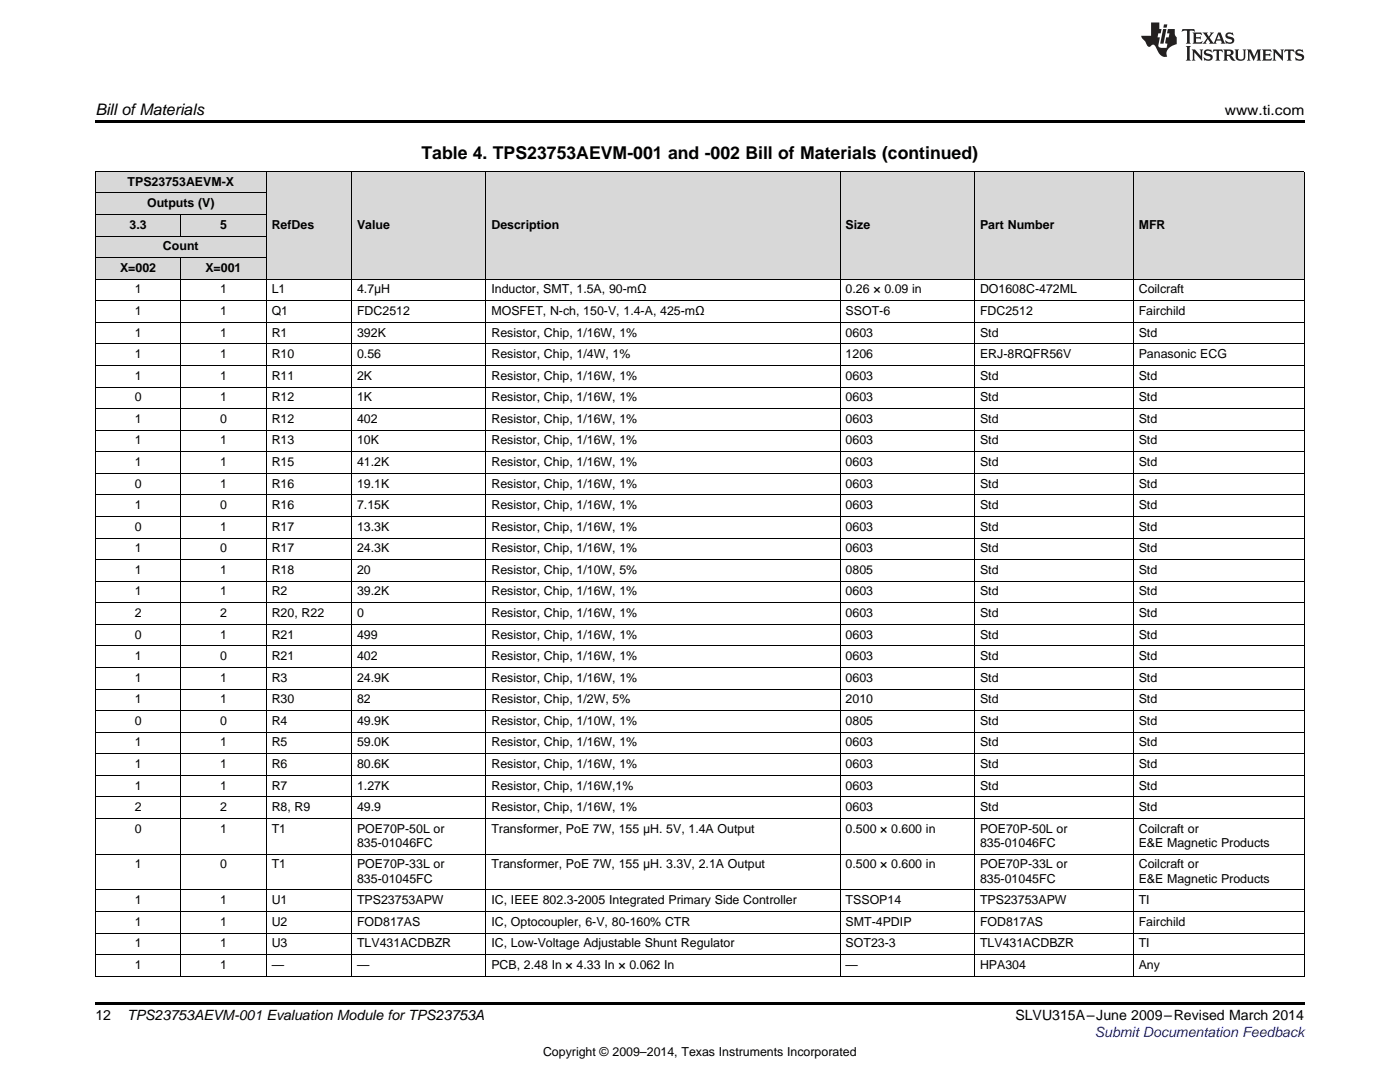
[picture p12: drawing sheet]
<svg xmlns="http://www.w3.org/2000/svg" width="279mm" height="216mm" viewBox="0 0 279 216" stroke-linecap="round" stroke-linejoin="round" font-family="sans-serif">
<defs><g id="words">
<text font-size="3.5" x="84.1" y="31.8">Table 4. TPS23753AEVM-001 and -002 Bill of Materials (continued)</text>
<text font-size="3.2" x="19" y="23">Bill ofMaterials</text>
<g font-size="2.8">
<text x="244.4" y="23">www.ti.com</text>
<text x="19" y="203.5">12</text>
<text x="25.4" y="203.6">TPS23753AEVM-001 Evaluation Module for TPS23753A</text>
<text x="202.6" y="203.6">SLVU315A–June 2009–Revised March 2014</text>
</g>
<text font-size="2.8" fill="#00f" x="218.5" y="206.9">Submit Documentation Feedback</text>
<g font-size="2.5">
<text x="25.5" y="37">TPS23753AEVM-X</text>
<text x="29.4" y="41.3">Outputs (V)</text>
<text x="25.9" y="45.6">3.3</text>
<text x="43.9" y="45.6">5</text>
<text x="54.2" y="45.6">RefDes</text>
<text x="71.3" y="45.6">Value</text>
<text x="98.1" y="45.6">Description</text>
<text x="168.8" y="45.6">Size</text>
<text x="195.6" y="45.6">Part Number</text>
<text x="227.3" y="45.6">MFR</text>
<text x="32.5" y="50">Count</text>
<text x="24" y="54.3">X=002</text>
<text x="26.9" y="58.6">1</text>
<text x="41" y="54.3">X=001</text>
<text x="43.9" y="58.6">1</text>
<text x="54.2" y="58.6">L1</text>
<text x="71.3" y="58.6">4.7μH</text>
<text x="98.1" y="58.6">Inductor, SMT, 1.5A, 90-mΩ</text>
<text x="168.8" y="58.6">0.26 × 0.09 in</text>
<text x="195.6" y="58.6">DO1608C-472ML</text>
<text x="227.3" y="58.6">Coilcraft</text>
<text x="26.9" y="62.9">1</text>
<text x="43.9" y="62.9">1</text>
<text x="54.2" y="62.9">Q1</text>
<text x="71.3" y="62.9">FDC2512</text>
<text x="98.1" y="62.9">MOSFET, N-ch, 150-V, 1.4-A, 425-mΩ</text>
<text x="168.8" y="62.9">SSOT-6</text>
<text x="195.6" y="62.9">FDC2512</text>
<text x="227.3" y="62.9">Fairchild</text>
<text x="26.9" y="67.2">1</text>
<text x="26.9" y="71.5">1</text>
<text x="43.9" y="67.2">1</text>
<text x="43.9" y="71.5">1</text>
<text x="54.2" y="67.2">R1</text>
<text x="54.2" y="71.5">R10</text>
<text x="71.3" y="67.2">392K</text>
<text x="71.3" y="71.5">0.56</text>
<text x="98.1" y="67.2">Resistor, Chip, 1/16W, 1%</text>
<text x="98.1" y="71.5">Resistor, Chip, 1/4W, 1%</text>
<text x="168.8" y="67.2">0603</text>
<text x="168.8" y="71.5">1206</text>
<text x="195.6" y="67.2">Std</text>
<text x="195.6" y="71.5">ERJ-8RQFR56V</text>
<text x="227.3" y="67.2">Std</text>
<text x="227.3" y="71.5">Panasonic ECG</text>
<text x="26.9" y="75.8">1</text>
<text x="43.9" y="75.8">1</text>
<text x="54.2" y="75.8">R11</text>
<text x="71.3" y="75.8">2K</text>
<text x="98.1" y="75.8">Resistor, Chip, 1/16W, 1%</text>
<text x="168.8" y="75.8">0603</text>
<text x="195.6" y="75.8">Std</text>
<text x="227.3" y="75.8">Std</text>
<text x="26.9" y="80.1">0</text>
<text x="43.9" y="80.1">1</text>
<text x="54.2" y="80.1">R12</text>
<text x="71.3" y="80.1">1K</text>
<text x="98.1" y="80.1">Resistor, Chip, 1/16W, 1%</text>
<text x="168.8" y="80.1">0603</text>
<text x="195.6" y="80.1">Std</text>
<text x="227.3" y="80.1">Std</text>
<text x="26.9" y="84.4">1</text>
<text x="26.9" y="88.7">1</text>
<text x="43.9" y="84.4">0</text>
<text x="43.9" y="88.7">1</text>
<text x="54.2" y="84.4">R12</text>
<text x="54.2" y="88.7">R13</text>
<text x="71.3" y="84.4">402</text>
<text x="71.3" y="88.7">10K</text>
<text x="98.1" y="84.4">Resistor, Chip, 1/16W, 1%</text>
<text x="98.1" y="88.7">Resistor, Chip, 1/16W, 1%</text>
<text x="168.8" y="84.4">0603</text>
<text x="168.8" y="88.7">0603</text>
<text x="195.6" y="84.4">Std</text>
<text x="195.6" y="88.7">Std</text>
<text x="227.3" y="84.4">Std</text>
<text x="227.3" y="88.7">Std</text>
<text x="26.9" y="93">1</text>
<text x="43.9" y="93">1</text>
<text x="54.2" y="93">R15</text>
<text x="71.3" y="93">41.2K</text>
<text x="98.1" y="93">Resistor, Chip, 1/16W, 1%</text>
<text x="168.8" y="93">0603</text>
<text x="195.6" y="93">Std</text>
<text x="227.3" y="93">Std</text>
<text x="26.9" y="97.3">0</text>
<text x="26.9" y="101.6">1</text>
<text x="43.9" y="97.3">1</text>
<text x="43.9" y="101.6">0</text>
<text x="54.2" y="97.3">R16</text>
<text x="54.2" y="101.6">R16</text>
<text x="71.3" y="97.3">19.1K</text>
<text x="71.3" y="101.6">7.15K</text>
<text x="98.1" y="97.3">Resistor, Chip, 1/16W, 1%</text>
<text x="98.1" y="101.6">Resistor, Chip, 1/16W, 1%</text>
<text x="168.8" y="97.3">0603</text>
<text x="168.8" y="101.6">0603</text>
<text x="195.6" y="97.3">Std</text>
<text x="195.6" y="101.6">Std</text>
<text x="227.3" y="97.3">Std</text>
<text x="227.3" y="101.6">Std</text>
<text x="26.9" y="105.9">0</text>
<text x="43.9" y="105.9">1</text>
<text x="54.2" y="105.9">R17</text>
<text x="71.3" y="105.9">13.3K</text>
<text x="98.1" y="105.9">Resistor, Chip, 1/16W, 1%</text>
<text x="168.8" y="105.9">0603</text>
<text x="195.6" y="105.9">Std</text>
<text x="227.3" y="105.9">Std</text>
<text x="26.9" y="110.2">1</text>
<text x="43.9" y="110.2">0</text>
<text x="54.2" y="110.2">R17</text>
<text x="71.3" y="110.2">24.3K</text>
<text x="98.1" y="110.2">Resistor, Chip, 1/16W, 1%</text>
<text x="168.8" y="110.2">0603</text>
<text x="195.6" y="110.2">Std</text>
<text x="227.3" y="110.2">Std</text>
<text x="26.9" y="114.5">1</text>
<text x="26.9" y="118.8">1</text>
<text x="43.9" y="114.5">1</text>
<text x="43.9" y="118.8">1</text>
<text x="54.2" y="114.5">R18</text>
<text x="54.2" y="118.8">R2</text>
<text x="71.3" y="114.5">20</text>
<text x="71.3" y="118.8">39.2K</text>
<text x="98.1" y="114.5">Resistor, Chip, 1/10W, 5%</text>
<text x="98.1" y="118.8">Resistor, Chip, 1/16W, 1%</text>
<text x="168.8" y="114.5">0805</text>
<text x="168.8" y="118.8">0603</text>
<text x="195.6" y="114.5">Std</text>
<text x="195.6" y="118.8">Std</text>
<text x="227.3" y="114.5">Std</text>
<text x="227.3" y="118.8">Std</text>
<text x="26.9" y="123.1">2</text>
<text x="43.9" y="123.1">2</text>
<text x="54.2" y="123.1">R20, R22</text>
<text x="71.3" y="123.1">0</text>
<text x="98.1" y="123.1">Resistor, Chip, 1/16W, 1%</text>
<text x="168.8" y="123.1">0603</text>
<text x="195.6" y="123.1">Std</text>
<text x="227.3" y="123.1">Std</text>
<text x="26.9" y="127.4">0</text>
<text x="26.9" y="131.7">1</text>
<text x="43.9" y="127.4">1</text>
<text x="43.9" y="131.7">0</text>
<text x="54.2" y="127.4">R21</text>
<text x="54.2" y="131.7">R21</text>
<text x="71.3" y="127.4">499</text>
<text x="71.3" y="131.7">402</text>
<text x="98.1" y="127.4">Resistor, Chip, 1/16W, 1%</text>
<text x="98.1" y="131.7">Resistor, Chip, 1/16W, 1%</text>
<text x="168.8" y="127.4">0603</text>
<text x="168.8" y="131.7">0603</text>
<text x="195.6" y="127.4">Std</text>
<text x="195.6" y="131.7">Std</text>
<text x="227.3" y="127.4">Std</text>
<text x="227.3" y="131.7">Std</text>
<text x="26.9" y="136">1</text>
<text x="43.9" y="136">1</text>
<text x="54.2" y="136">R3</text>
<text x="71.3" y="136">24.9K</text>
<text x="98.1" y="136">Resistor, Chip, 1/16W, 1%</text>
<text x="168.8" y="136">0603</text>
<text x="195.6" y="136">Std</text>
<text x="227.3" y="136">Std</text>
<text x="26.9" y="140.3">1</text>
<text x="43.9" y="140.3">1</text>
<text x="54.2" y="140.3">R30</text>
<text x="71.3" y="140.3">82</text>
<text x="98.1" y="140.3">Resistor, Chip, 1/2W, 5%</text>
<text x="168.8" y="140.3">2010</text>
<text x="195.6" y="140.3">Std</text>
<text x="227.3" y="140.3">Std</text>
<text x="26.9" y="144.6">0</text>
<text x="26.9" y="148.9">1</text>
<text x="43.9" y="144.6">0</text>
<text x="43.9" y="148.9">1</text>
<text x="54.2" y="144.6">R4</text>
<text x="54.2" y="148.9">R5</text>
<text x="71.3" y="144.6">49.9K</text>
<text x="71.3" y="148.9">59.0K</text>
<text x="98.1" y="144.6">Resistor, Chip, 1/10W, 1%</text>
<text x="98.1" y="148.9">Resistor, Chip, 1/16W, 1%</text>
<text x="168.8" y="144.6">0805</text>
<text x="168.8" y="148.9">0603</text>
<text x="195.6" y="144.6">Std</text>
<text x="195.6" y="148.9">Std</text>
<text x="227.3" y="144.6">Std</text>
<text x="227.3" y="148.9">Std</text>
<text x="26.9" y="153.2">1</text>
<text x="43.9" y="153.2">1</text>
<text x="54.2" y="153.2">R6</text>
<text x="71.3" y="153.2">80.6K</text>
<text x="98.1" y="153.2">Resistor, Chip, 1/16W, 1%</text>
<text x="168.8" y="153.2">0603</text>
<text x="195.6" y="153.2">Std</text>
<text x="227.3" y="153.2">Std</text>
<text x="26.9" y="157.6">1</text>
<text x="26.9" y="161.9">2</text>
<text x="43.9" y="157.6">1</text>
<text x="43.9" y="161.9">2</text>
<text x="54.2" y="157.6">R7</text>
<text x="54.2" y="161.9">R8, R9</text>
<text x="71.3" y="157.6">1.27K</text>
<text x="71.3" y="161.9">49.9</text>
<text x="98.1" y="157.6">Resistor, Chip, 1/16W,1%</text>
<text x="98.1" y="161.9">Resistor, Chip, 1/16W, 1%</text>
<text x="168.8" y="157.6">0603</text>
<text x="168.8" y="161.9">0603</text>
<text x="195.6" y="157.6">Std</text>
<text x="195.6" y="161.9">Std</text>
<text x="227.3" y="157.6">Std</text>
<text x="227.3" y="161.9">Std</text>
<text x="26.9" y="166.2">0</text>
<text x="43.9" y="166.2">1</text>
<text x="54.2" y="166.2">T1</text>
<text x="71.3" y="166.2">POE70P-50L or</text>
<text x="98.1" y="166.2">Transformer, PoE 7W, 155 μH. 5V, 1.4A Output</text>
<text x="168.8" y="166.2">0.500 × 0.600 in</text>
<text x="195.6" y="166.2">POE70P-50L or</text>
<text x="227.3" y="166.2">Coilcraft or</text>
<text x="26.9" y="173.3">1</text>
<text x="43.9" y="173.3">0</text>
<text x="54.2" y="173.3">T1</text>
<text x="71.3" y="169">835-01046FC</text>
<text x="71.3" y="173.3">POE70P-33L or</text>
<text x="98.1" y="173.3">Transformer, PoE 7W, 155 μH. 3.3V, 2.1A Output</text>
<text x="168.8" y="173.3">0.500 × 0.600 in</text>
<text x="195.6" y="169">835-01046FC</text>
<text x="195.6" y="173.3">POE70P-33L or</text>
<text x="227.3" y="169">E&amp;E Magnetic Products</text>
<text x="227.3" y="173.3">Coilcraft or</text>
<text x="71.3" y="176.1">835-01045FC</text>
<text x="195.6" y="176.1">835-01045FC</text>
<text x="227.3" y="176.1">E&amp;E Magnetic Products</text>
<text x="26.9" y="180.4">1</text>
<text x="26.9" y="184.7">1</text>
<text x="43.9" y="180.4">1</text>
<text x="43.9" y="184.7">1</text>
<text x="54.2" y="180.4">U1</text>
<text x="54.2" y="184.7">U2</text>
<text x="71.3" y="180.4">TPS23753APW</text>
<text x="71.3" y="184.7">FOD817AS</text>
<text x="98.1" y="180.4">IC, IEEE 802.3-2005 Integrated Primary Side Controller</text>
<text x="98.1" y="184.7">IC, Optocoupler, 6-V, 80-160% CTR</text>
<text x="168.8" y="180.4">TSSOP14</text>
<text x="168.8" y="184.7">SMT-4PDIP</text>
<text x="195.6" y="180.4">TPS23753APW</text>
<text x="195.6" y="184.7">FOD817AS</text>
<text x="227.3" y="180.4">TI</text>
<text x="227.3" y="184.7">Fairchild</text>
<text x="26.9" y="189">1</text>
<text x="43.9" y="189">1</text>
<text x="54.2" y="189">U3</text>
<text x="71.3" y="189">TLV431ACDBZR</text>
<text x="98.1" y="189">IC, Low-Voltage Adjustable Shunt Regulator</text>
<text x="168.8" y="189">SOT23-3</text>
<text x="195.6" y="189">TLV431ACDBZR</text>
<text x="227.3" y="189">TI</text>
<text x="26.9" y="193.3">1</text>
<text x="43.9" y="193.3">1</text>
<text x="54.2" y="193.3">—</text>
<text x="71.3" y="193.3">—</text>
<text x="98.1" y="193.3">PCB, 2.48 In × 4.33 In × 0.062 In</text>
<text x="168.8" y="193.3">—</text>
<text x="195.6" y="193.3">HPA304</text>
<text x="227.3" y="193.3">Any</text>
<text x="108.4" y="210.7">Copyright © 2009–2014, Texas Instruments Incorporated</text>
</g>
</g></defs>
<g fill="#d8d8d8">
<path d="M19 51.5h17.1v4.3h-17.1z"/>
<path d="M36.1 51.5h17.1v4.3h-17.1z"/>
<path d="M53.2 34.3h17v21.5h-17z"/>
<path d="M70.2 34.3h26.8v21.5h-26.8z"/>
<path d="M97 34.3h70.7v21.5h-70.7z"/>
<path d="M167.7 34.3h26.8v21.5h-26.8z"/>
<path d="M194.5 34.3h31.7v21.5h-31.7z"/>
<path d="M226.2 34.3h34.1v21.5h-34.1z"/>
<path d="M19 47.2h17.1v4.3h-17.1z"/>
<path d="M36.1 47.2h17.1v4.3h-17.1z"/>
<path d="M19 42.9h17.1v4.3h-17.1z"/>
<path d="M36.1 42.9h17.1v4.3h-17.1z"/>
<path d="M19 38.6h17.1v4.3h-17.1z"/>
<path d="M36.1 38.6h17.1v4.3h-17.1z"/>
<path d="M19 34.3h17.1v4.3h-17.1z"/>
<path d="M36.1 34.3h17.1v4.3h-17.1z"/>
</g>
<path d="M19 24h241.3v.6h-241.3zM19 200h241.3v.6h-241.3z" fill="#000"/>
<g fill="none" stroke="#000" stroke-width=".2">
<path d="M19 38.5h34.2M19 34.2h241.3M19.1 34.3v160.5M53.1 34.3v160.5M70.1 34.3v160.5M97 34.3v160.5M167.7 34.3v160.5M194.5 34.3v160.5M226.1 34.3v160.5M260.3 34.3v160.5M19 55.7h241.3M19 51.4h34.2"/>
<path d="M19 47.1h34.1M19 42.8h34.2M36 42.9v4.3M36 51.5v143.3M19 77.2h241.3M19 72.9h241.3M19 68.6h241.3M19 64.3h241.3M19 60h241.3M19 98.8h241.3M19 94.5h241.3M19 90.2h241.3"/>
<path d="M19 85.8h241.3M19 81.5h241.3M19 116h241.3M19 111.7h241.3M19 107.4h241.3M19 103.1h241.3M19 137.5h241.3M19 133.2h241.3M19 128.9h241.3M19 124.6h241.3M19 120.3h241.3M19 159h241.3"/>
<path d="M19 154.7h241.3M19 150.4h241.3M19 146.1h241.3M19 141.8h241.3M19 177.6h241.3M19 170.4h241.3M19 163.3h241.3M19 194.8h241.3M19 190.5h241.3M19 186.2h241.3M19 181.9h241.3"/>
</g>
<g fill="#231f20">
<path d="M236 5.8l-.1 .6 .4-.3h.6v.2v2.1l-.2 .3h.9l-.2-.3v-2.1l.1-.2h.5l.5 .3-.2-.6zM238 6.5l.2 .4v1.5l-.2 .3h1.8l.2-.5a1.04 1.04 0 0 1-1.3 .1v-.6h.6l.3 .2v-.7l-.3 .2h-.6v-.6h.8l.4 .2-.2-.5zM240 6.5l.9 1.1-.9 1.1h.8l-.2-.2 .4-.7 .5 .7-.2 .2h1.5l-.2-.2 .2-.4h.9l.1 .4-.2 .2h1l-.3-.3-.7-1.9h-.5l-.9 2.1-.8-1.1 .9-1h-.8l.1 .3-.4 .5-.3-.6 .1-.2zM243.2 6.9l.4 .9h-.7zM244.8 6.6a.63 .63 0 0 0-.2 .7 .63 .63 0 0 0 .6 .4l.6 .2 .1 .2a.75 .75 0 0 1-.7 .4 .75 .75 0 0 1-.6-.5l.1 .7 .1-.1a1.11 1.11 0 0 0 1.5-.5 1.13 1.13 0 0 0-1.2-.9l-.1-.3a1.04 1.04 0 0 1 1.2 .2l-.2-.6-.2 .1-.4-.1zM236.7 9.2l.2 .3v2.2l-.2 .4h1l-.3-.4v-2.2l.3-.3zM237.8 9.9l.3 .3v1.5l-.3 .4h.8l-.2-.4v-1.3l1.5 1.7v-1.9l.2-.3h-.7l.2 .3v.9l-1.1-1.2zM240.5 10a.62 .62 0 0 0-.2 .7 .62 .62 0 0 0 .6 .4l.6 .2 .1 .2a.76 .76 0 0 1-.7 .4 .76 .76 0 0 1-.7-.5l.2 .7 .1-.1a1.11 1.11 0 0 0 1.5-.6 1.13 1.13 0 0 0-1.2-.8l-.1-.3a1.04 1.04 0 0 1 1.2 .1l-.2-.5-.2 .1-.5-.2zM242.2 9.9l-.2 .6a.61 .61 0 0 1 .8-.3v1.5l-.2 .4h.9l-.2-.4v-1.5a.63 .63 0 0 1 .7 .3l-.1-.6zM244.1 9.9l.3 .3v1.5l-.3 .4h1l-.2-.2-.1-.7 .6 .2a.76 .76 0 0 0 1.2 .6l-1-.9a.58 .58 0 0 0 .6-.6 .58 .58 0 0 0-.5-.6zM244.9 10.2l.1-.1a.45 .45 0 0 1 .5 .1 .45 .45 0 0 1 .1 .5l-.8 .2zM246.4 9.9l.2 .2a2.17 2.17 0 0 0 .3 1.9 .99 .99 0 0 0 1.6-.7v-1.1l.2-.3h-.7l.2 .2a1.92 1.92 0 0 1-.2 1.7 .6 .6 0 0 1-.9-.5v-1.1l.2-.3zM248.9 9.9l.2 .3v1.5l-.2 .4h.7l-.2-.4v-1.4l.8 1.8 .8-1.8v1.4l-.2 .4h.9l-.2-.4v-1.5l.2-.3h-.8l-.6 1.4-.6-1.4zM251.9 9.9l.2 .3v1.5l-.2 .4h1.8l.1-.6a1.04 1.04 0 0 1-1.2 .2v-.6h.5l.4 .1v-.6l-.4 .2h-.5v-.6h.8l.3 .2-.1-.5zM254 9.9l.2 .3v1.5l-.2 .4h.7l-.2-.4v-1.3l1.5 1.7v-1.9l.2-.3h-.7l.2 .3v.9l-1.1-1.2zM256.4 9.9l-.1 .6a.61 .61 0 0 1 .7-.3l.1 1.5-.3 .4h1l-.3-.4 .1-1.5a.63 .63 0 0 1 .7 .3l-.1-.6zM258.7 10a.62 .62 0 0 0-.2 .7 .62 .62 0 0 0 .6 .4l.6 .2 .1 .2a.76 .76 0 0 1-.7 .4 .76 .76 0 0 1-.6-.5l.1 .7 .1-.1a1.11 1.11 0 0 0 1.6-.6 1.13 1.13 0 0 0-1.3-.8l-.1-.3a1.04 1.04 0 0 1 1.2 .1l-.1-.5-.2 .1-.5-.2z"/>
<path d="M229.7 4.5v2.6h-1.9v.4l.8 .9a.91 .91 0 0 0 1 .9 .56 .56 0 0 1 .5-.4 .56 .56 0 0 1 .5 .3l.4 .8a1.53 1.53 0 0 0 1.9 1.3 1.54 1.54 0 0 1 1-2.1l.9-.4v-1.4a1.52 1.52 0 0 1-.4-1.6h-1.3l-.2 .9h.5l-.2 .8h-.5l-.1 .9v.2l.4 .1-.2 .9a1.93 1.93 0 0 1-1.6-.3l.3-1.8h-.5l.2-.8h.4l.2-.9h-.4v-1.3zM232.1 5.8l-.6 2.9h.7l.6-2.9zM232.3 4.9l-.1 .6h.6l.2-.6z"/>
</g>
<use href="#words"/>
</svg>
